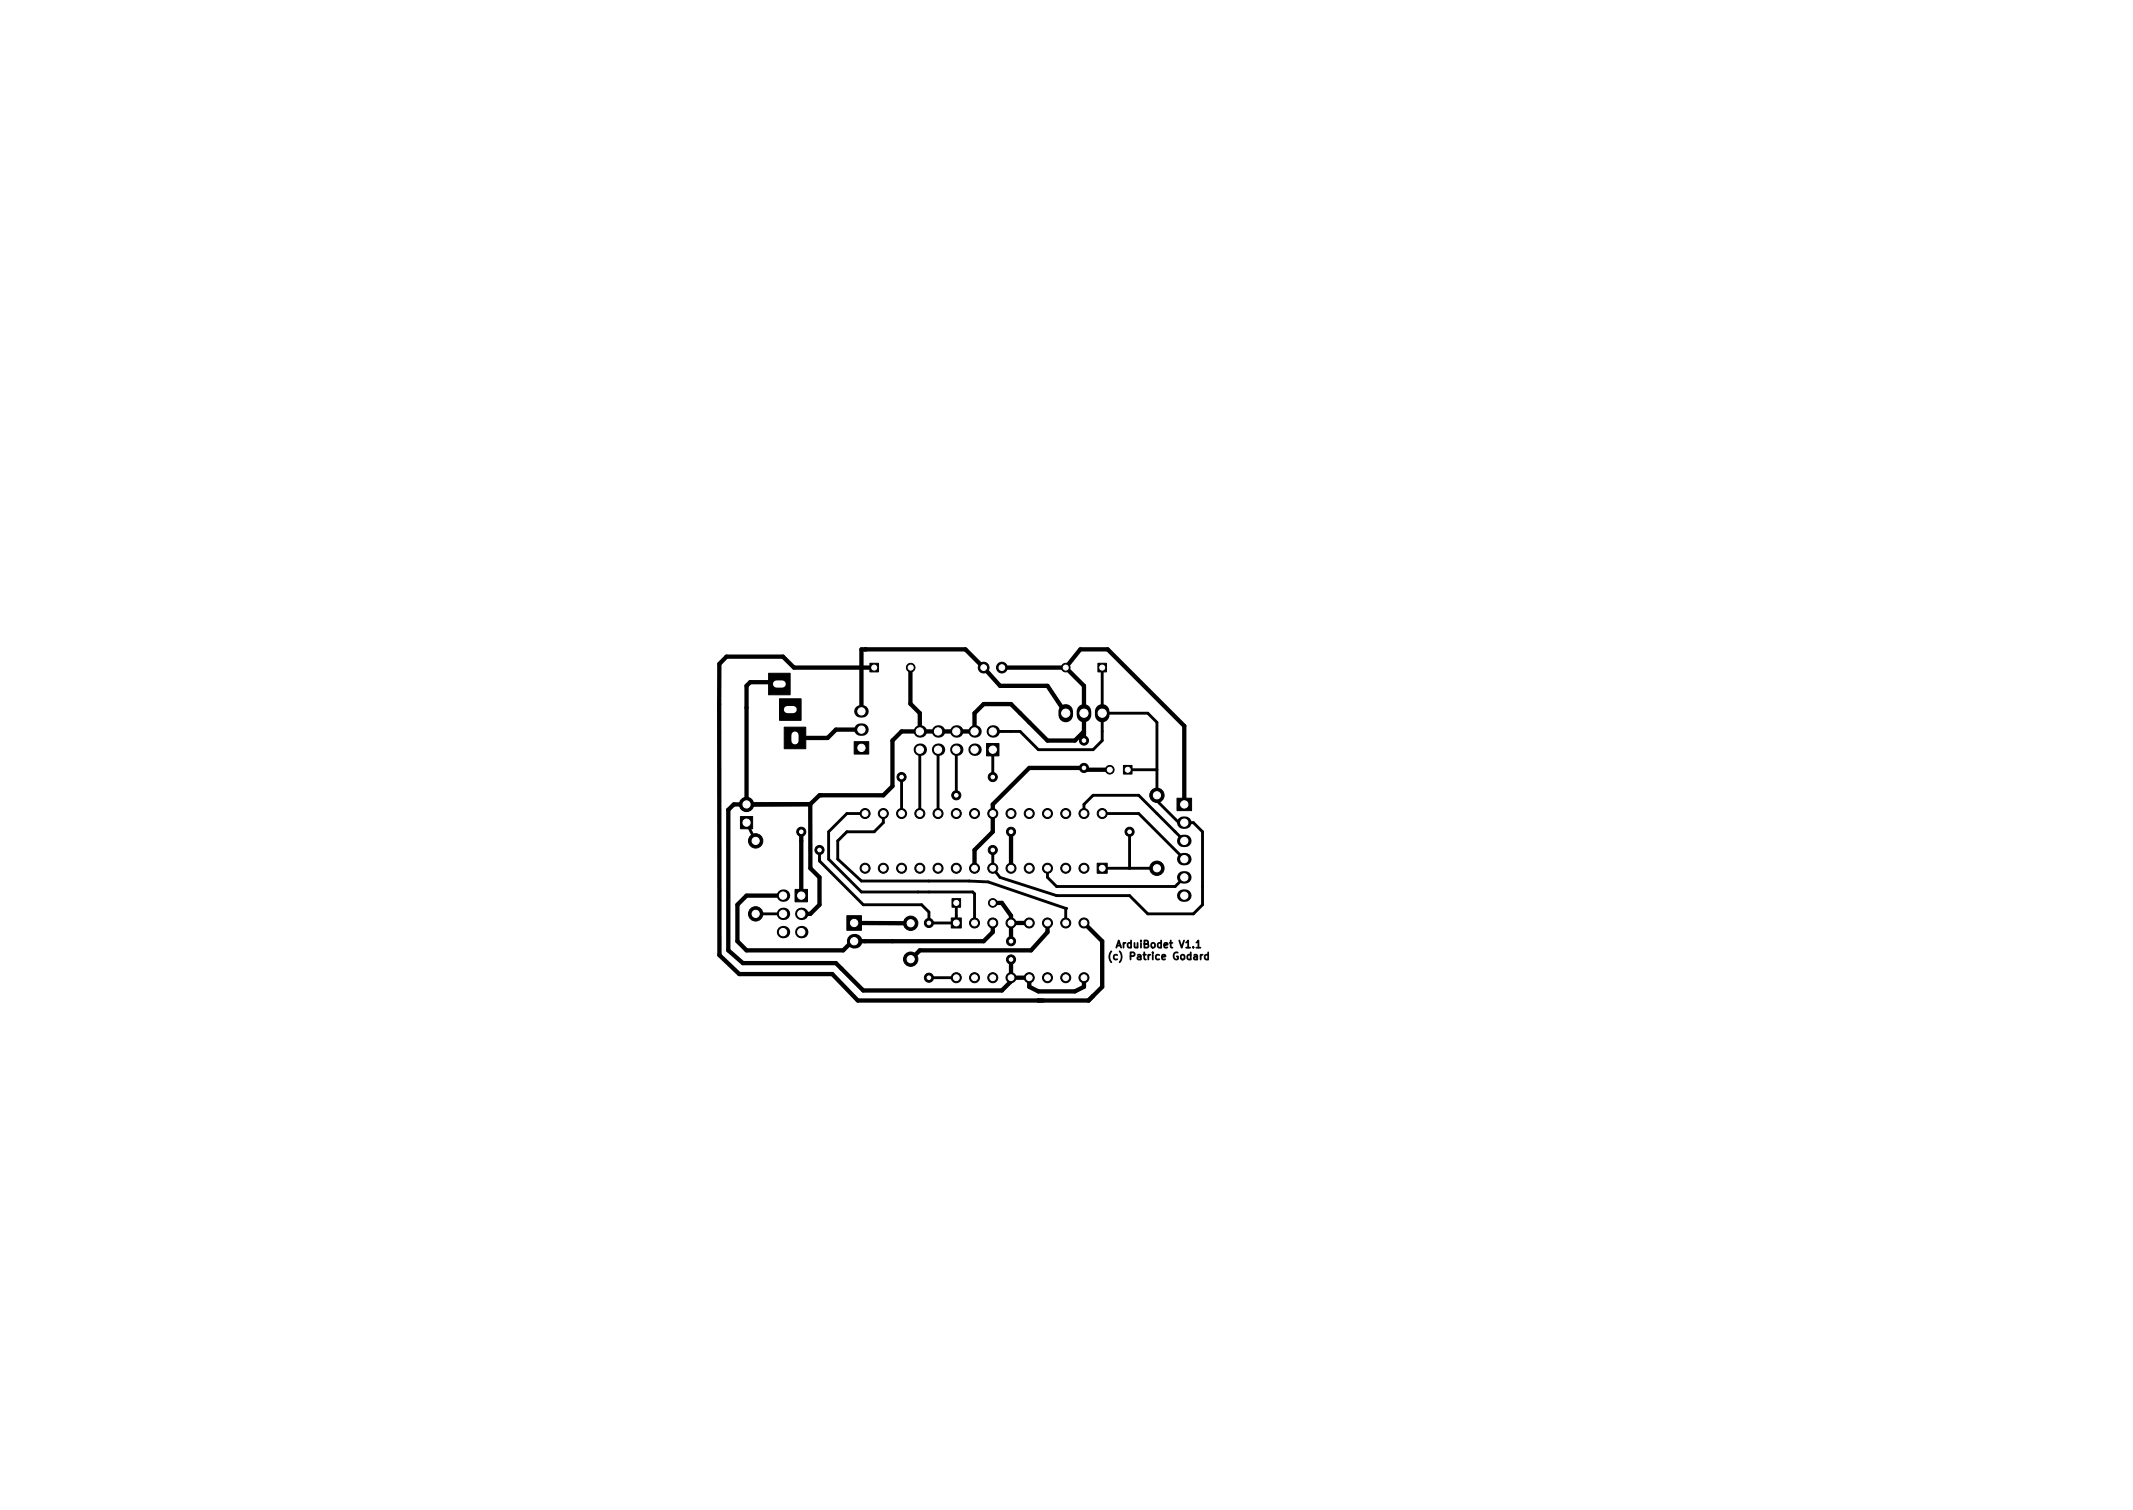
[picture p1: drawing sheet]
<svg xmlns="http://www.w3.org/2000/svg" width="297mm" height="210mm" viewBox="0 0 297 210" stroke-linecap="round" stroke-linejoin="round" font-family="sans-serif">
<g fill="none" stroke="#000" stroke-width=".25">
<path d="M154.8 132.5a1.15 1.15 0 0 0 0 1.5M155.5 132l.3-1 .3 1M155.6 131.7h.4M155.6 133l-.3-.1-.2 .2 .1 .5h.4M155.9 132.5a1.15 1.15 0 0 1 0 1.5M156.5 131.3v.7M156.7 131.3l-.2 .2M157.4 133.1h.5l.1-.2v-.2l-.6-.1v1M157.5 131.3h-.3l-.2 .2 .1 .4h.4M157.5 131v1M158 131.3v.6l.3 .1 .1-.1M158.4 131.3v.7"/>
<path d="M158.4 133h.4l.1 .6M158.9 133.2h-.4l-.1 .2 .1 .2h.4M158.9 131v.1M158.9 131.3v.7M159.2 132.9h.4M159.3 132.6v.9l.3 .1M159.4 131.4h.4l.1-.2-.1-.1-.4-.1v1h.3l.2-.1v-.3l-.2-.2M159.9 132.9v.7M160.2 132.9l-.3 .2M160.4 131.3h.3l.1 .2v.3l-.1 .2-.3-.1-.1-.1zM160.5 132.6v.1M160.5 132.9v.7"/>
<path d="M161.4 133l-.2-.1-.2 .2 .1 .5h.3M161.7 131.3h-.3l-.2 .2 .1 .4h.4M161.7 131v1M161.8 133.3l.5-.1-.1-.2-.2-.1-.2 .2 .1 .5h.3M162.1 131.6l.5-.1v-.2h-.3l-.2 .1 .1 .5h.4M162.9 131.3h.4M163 131v.8l.3 .2M164 132.7a.47 .47 0 0 0-.6 .4 .47 .47 0 0 0 .6 .5l.1-.4h-.2M164.2 131l.4 1 .3-1M164.5 133l.3-.1 .2 .2v.3l-.2 .2h-.3l-.1-.2zM165.2 131.2l.3-.2v1M165.2 132h.5"/>
<path d="M165.8 133l-.3-.1-.2 .2 .1 .5h.4M165.8 132.6v1M166.2 131.9v.1M166.3 133h.4v.6M166.6 131.2l.3-.2v1M166.6 132h.6M166.7 133.2h-.3l-.2 .2 .2 .2h.3M167.2 132.9v.7M167.5 132.9l-.3 .2M168.2 133l-.2-.1-.2 .2 .1 .5h.3M168.2 132.6v1"/>
</g>
<g fill="#000" stroke="#000" stroke-width=".14">
<path d="M107 93.7h3v3h-3zM121.1 92.4h1.2v1.2h-1.2zM152.9 92.4h1.2v1.2h-1.2zM103.1 113.7h1.7v1.7h-1.7zM109.2 101.3h3v3h-3zM108.6 97.3h3v3h-3zM118.9 103.3h2.1v1.7h-2.1zM137.4 103.5h1.7v1.8h-1.7zM156.4 106.6h1.2v1.2h-1.2zM163.9 111.1h2v1.8h-2zM110.7 123.8h1.7v1.8h-1.7zM117.9 127.5h2.1v2h-2.1z"/>
<path d="M132.5 127.8h1.4v1.4h-1.4zM132.6 125.1h1.2v1.2h-1.2zM152.8 120.2h1.4v1.4h-1.4z"/>
<circle cx="126.8" cy="93" r=".6"/>
<circle cx="137" cy="93" r=".75"/>
<circle cx="139.5" cy="93" r=".75"/>
<circle cx="148.4" cy="93" r=".6"/>
<circle cx="104" cy="112" r="1"/>
<circle cx="105.2" cy="117.1" r="1"/>
<circle cx="111.6" cy="115.8" r=".63"/>
<circle cx="114.1" cy="118.4" r=".63"/>
<circle cx="120.5" cy="113.3" r=".7"/>
<circle cx="123" cy="113.3" r=".7"/>
<circle cx="125.6" cy="108.2" r=".63"/>
<circle cx="125.6" cy="113.3" r=".7"/>
<circle cx="128.1" cy="113.3" r=".7"/>
<circle cx="130.6" cy="113.3" r=".7"/>
<circle cx="133.2" cy="110.7" r=".63"/>
<circle cx="133.2" cy="113.3" r=".7"/>
<circle cx="135.7" cy="113.3" r=".7"/>
<circle cx="138.3" cy="108.2" r=".63"/>
<circle cx="138.3" cy="118.4" r=".63"/>
<circle cx="138.3" cy="113.3" r=".7"/>
<circle cx="140.8" cy="115.8" r=".63"/>
<circle cx="140.8" cy="113.3" r=".7"/>
<circle cx="143.3" cy="113.3" r=".7"/>
<circle cx="145.9" cy="113.3" r=".7"/>
<circle cx="148.4" cy="113.3" r=".7"/>
<circle cx="151" cy="106.9" r=".63"/>
<circle cx="151" cy="103.1" r=".63"/>
<circle cx="151" cy="113.3" r=".7"/>
<circle cx="153.5" cy="113.3" r=".7"/>
<circle cx="154.5" cy="107.2" r=".6"/>
<circle cx="157.3" cy="115.8" r=".63"/>
<circle cx="161.1" cy="110.7" r="1"/>
<circle cx="105.2" cy="127.2" r="1"/>
<circle cx="120.5" cy="120.9" r=".7"/>
<circle cx="123" cy="120.9" r=".7"/>
<circle cx="125.6" cy="120.9" r=".7"/>
<circle cx="126.8" cy="128.6" r="1"/>
<circle cx="126.8" cy="133.6" r="1"/>
<circle cx="128.1" cy="120.9" r=".7"/>
<circle cx="129.4" cy="128.5" r=".63"/>
<circle cx="129.4" cy="136.1" r=".63"/>
<circle cx="130.6" cy="120.9" r=".7"/>
<circle cx="133.2" cy="120.9" r=".7"/>
<circle cx="133.2" cy="136.1" r=".7"/>
<circle cx="135.7" cy="120.9" r=".7"/>
<circle cx="135.7" cy="136.1" r=".7"/>
<circle cx="135.7" cy="128.5" r=".7"/>
<circle cx="138.3" cy="128.5" r=".7"/>
<circle cx="138.3" cy="120.9" r=".7"/>
<circle cx="138.3" cy="136.1" r=".7"/>
<circle cx="138.3" cy="125.7" r=".6"/>
<circle cx="140.8" cy="120.9" r=".7"/>
<circle cx="140.8" cy="128.5" r=".7"/>
<circle cx="140.8" cy="136.1" r=".7"/>
<circle cx="140.8" cy="131.1" r=".63"/>
<circle cx="140.8" cy="133.6" r=".63"/>
<circle cx="143.3" cy="136.1" r=".7"/>
<circle cx="143.3" cy="128.5" r=".7"/>
<circle cx="143.3" cy="120.9" r=".7"/>
<circle cx="145.9" cy="136.1" r=".7"/>
<circle cx="145.9" cy="120.9" r=".7"/>
<circle cx="145.9" cy="128.5" r=".7"/>
<circle cx="148.4" cy="136.1" r=".7"/>
<circle cx="148.4" cy="128.5" r=".7"/>
<circle cx="148.4" cy="120.9" r=".7"/>
<circle cx="151" cy="128.5" r=".7"/>
<circle cx="151" cy="120.9" r=".7"/>
<circle cx="151" cy="136.1" r=".7"/>
<circle cx="161.1" cy="120.9" r="1"/>
</g>
<g fill="#000">
<circle cx="120.5" cy="90.4" r=".3"/>
<circle cx="128.1" cy="104.4" r=".86"/>
<circle cx="128.1" cy="101.8" r=".86"/>
<circle cx="130.6" cy="101.8" r=".86"/>
<circle cx="130.6" cy="104.4" r=".86"/>
<circle cx="133.2" cy="104.4" r=".86"/>
<circle cx="133.2" cy="101.8" r=".86"/>
<circle cx="135.7" cy="104.4" r=".86"/>
<circle cx="135.7" cy="101.8" r=".86"/>
<circle cx="138.3" cy="101.8" r=".86"/>
<circle cx="164.9" cy="114.5" r=".2"/>
<circle cx="164.9" cy="117.1" r=".2"/>
<circle cx="164.9" cy="119.6" r=".2"/>
<circle cx="109" cy="124.7" r=".86"/>
<circle cx="109" cy="127.2" r=".86"/>
<circle cx="109" cy="129.8" r=".86"/>
<circle cx="111.6" cy="129.8" r=".86"/>
<circle cx="111.6" cy="127.2" r=".86"/>
<circle cx="118.9" cy="131.1" r="1.02"/>
<circle cx="135.7" cy="128.5" r=".2"/>
<circle cx="148.4" cy="126.5" r=".2"/>
</g>
<path d="M119.8 99.1h.3M119.8 101.6h.3M164.8 114.5h.3M164.8 117.1h.3M164.8 119.6h.3M164.8 122.2h.3M164.8 124.7h.3" fill="none" stroke="#000" stroke-width="1.7"/>
<path d="M148.4 99.1v.5M151 99.1v.5M153.5 99.1v.5" fill="none" stroke="#000" stroke-width="2"/>
<g fill="none" stroke="#000" stroke-width=".4">
<path d="M153.5 99.3h6.3l1.3 1.3v10.9l3.1 3h2l1.3 1.3v10.2l-1.3 1.2h-6.4l-2.5-2.5h-10.2l-7.8-2.5-1-1.3v-2.5M153.5 93v10.1l-1.3 1.3h-7.6l-2.5-2.6h-3.8M104 114.5l1.2 2.6M114.1 118.4v1.5l6.1 6.1h8.1l1.1 1v1.5h3.8v-2.8M120.5 113.3h-2.6l-2.5 2.5v3.8l4.6 4.6h15.5l.2 .3v4M123 113.3v1.2l-1.3 1.3h-3.8l-1.2 1.3v2.5l3.3 3.1h15l2.6 .1 10.8 3.7v2M125.6 108.2v5.1M128.1 104.4v8.9M130.6 104.4v8.9M133.2 104.4v6.3M138.3 104.4v3.8M151 113.3v-1.3l1.2-1.3h6.4l6.3 6.4"/>
<path d="M153.5 113.3h5.1l6.3 6.3M157 107.2h4.1M157.3 115.8v5.1M105.2 127.2h3.8M129.4 136.1h3.8M145.9 120.9v1.3l1.2 1.2h16.6l1.2-1.2M153.5 120.9h7.6"/>
</g>
<g fill="none" stroke="#000" stroke-width=".6">
<path d="M107.3 95h-2.8l-.5 .5v16.5M120 99.1v-8.7h14.4l2.6 2.6 2.3 2.5h6.6l2.5 3.8M121.7 93h-11.1l-1.6-1.6h-7.8l-1 1.1v40.5l2.7 2.6h13l3.6 3.7h32.1l1.9-1.9v-6.3l-2.5-2.6M126.8 93v5l1.3 1.3v2.5M139.5 92.9l8.9 .1M148.4 93l2.6 2.5v7.6M148.4 93l2-2.6h3.9l10.6 10.7v10.9M104 112h-1.8l-.8 .8v19.5l2.1 1.8h12.9l3.8 3.8h19.3l1.3-1.3v-3M104 112h.1M111.6 115.8v8.9M112.8 112l.1 8.9 1.2 1.3v3.8l-1.2 1.2h-1.3M112.8 112h.1"/>
<path d="M112.8 112h-8.8M120 101.6h-3.6l-1.2 1.2h-3.5M140.8 115.8v5.1M151 101.8l-1.3 1.3h-3.8l-5.1-5.1h-3.8l-1.3 1.3v2.5h-10.1l-1.3 1.3v6.4l-1.3 1.2h-8.9l-1.3 1.3M154.5 107.2h-3.3l-.2-.3h-7.7l-5 5.1v3.8l-2.6 2.6v2.5M109 124.7h-5l-1.3 1.3v5.1l1.3 1.2h13.4l1.3-1.2h18.3l1.3-1.3v-1.3M118.9 128.5l7.9 .1M138.3 125.7h1.2l1.3 1.8v3.6M140.8 136.1h2.5v1.3l1.3 .6h5.1l1.3-.6v-1.3M140.8 128.5h2.5M145.9 128.5v1.3l-2.3 2.5h-15.5l-1.3 1.3"/>
</g>
<g fill="#fff" stroke="#fff" stroke-width=".14">
<circle cx="138.3" cy="118.4" r=".25"/>
<circle cx="114.1" cy="118.4" r=".25"/>
<circle cx="129.4" cy="128.5" r=".25"/>
<circle cx="129.4" cy="136.1" r=".25"/>
<circle cx="151" cy="103.1" r=".25"/>
<circle cx="151" cy="106.9" r=".25"/>
<circle cx="140.8" cy="131.1" r=".25"/>
<circle cx="140.8" cy="133.6" r=".25"/>
<circle cx="111.6" cy="115.8" r=".25"/>
<circle cx="140.8" cy="115.8" r=".25"/>
<circle cx="133.2" cy="110.7" r=".25"/>
<circle cx="157.3" cy="115.8" r=".25"/>
<circle cx="138.3" cy="108.2" r=".25"/>
<circle cx="125.6" cy="108.2" r=".25"/>
<circle cx="133.2" cy="128.5" r=".41"/>
<circle cx="135.7" cy="128.5" r=".41"/>
<circle cx="138.3" cy="128.5" r=".41"/>
<circle cx="140.8" cy="128.5" r=".41"/>
<circle cx="143.3" cy="128.5" r=".41"/>
<circle cx="145.9" cy="128.5" r=".41"/>
<circle cx="148.4" cy="128.5" r=".41"/>
<circle cx="151" cy="128.5" r=".41"/>
<circle cx="151" cy="136.1" r=".41"/>
<circle cx="148.4" cy="136.1" r=".41"/>
<circle cx="145.9" cy="136.1" r=".41"/>
<circle cx="143.3" cy="136.1" r=".41"/>
<circle cx="140.8" cy="136.1" r=".41"/>
<circle cx="138.3" cy="136.1" r=".41"/>
<circle cx="135.7" cy="136.1" r=".41"/>
<circle cx="133.2" cy="136.1" r=".41"/>
<circle cx="151" cy="120.9" r=".41"/>
<circle cx="148.4" cy="120.9" r=".41"/>
<circle cx="145.9" cy="120.9" r=".41"/>
<circle cx="143.3" cy="120.9" r=".41"/>
<circle cx="140.8" cy="120.9" r=".41"/>
<circle cx="138.3" cy="120.9" r=".41"/>
<circle cx="135.7" cy="120.9" r=".41"/>
<circle cx="133.2" cy="120.9" r=".41"/>
<circle cx="130.6" cy="120.9" r=".41"/>
<circle cx="128.1" cy="120.9" r=".41"/>
<circle cx="125.6" cy="120.9" r=".41"/>
<circle cx="123" cy="120.9" r=".41"/>
<circle cx="120.5" cy="120.9" r=".41"/>
<circle cx="153.5" cy="120.9" r=".41"/>
<circle cx="120.5" cy="113.3" r=".41"/>
<circle cx="123" cy="113.3" r=".41"/>
<circle cx="125.6" cy="113.3" r=".41"/>
<circle cx="128.1" cy="113.3" r=".41"/>
<circle cx="130.6" cy="113.3" r=".41"/>
<circle cx="133.2" cy="113.3" r=".41"/>
<circle cx="135.7" cy="113.3" r=".41"/>
<circle cx="138.3" cy="113.3" r=".41"/>
<circle cx="140.8" cy="113.3" r=".41"/>
<circle cx="143.3" cy="113.3" r=".41"/>
<circle cx="145.9" cy="113.3" r=".41"/>
<circle cx="148.4" cy="113.3" r=".41"/>
<circle cx="151" cy="113.3" r=".41"/>
<circle cx="153.5" cy="113.3" r=".41"/>
<circle cx="157" cy="107.2" r=".35"/>
<circle cx="154.5" cy="107.2" r=".35"/>
<circle cx="104" cy="114.5" r=".5"/>
<circle cx="104" cy="112" r=".5"/>
<circle cx="138.3" cy="104.4" r=".51"/>
<circle cx="138.3" cy="101.8" r=".51"/>
<circle cx="135.7" cy="104.4" r=".51"/>
<circle cx="135.7" cy="101.8" r=".51"/>
<circle cx="133.2" cy="104.4" r=".51"/>
<circle cx="133.2" cy="101.8" r=".51"/>
<circle cx="130.6" cy="104.4" r=".51"/>
<circle cx="130.6" cy="101.8" r=".51"/>
<circle cx="128.1" cy="104.4" r=".51"/>
<circle cx="128.1" cy="101.8" r=".51"/>
<circle cx="118.9" cy="128.5" r=".51"/>
<circle cx="118.9" cy="131.1" r=".51"/>
<circle cx="161.1" cy="110.7" r=".5"/>
<circle cx="161.1" cy="120.9" r=".5"/>
<circle cx="105.2" cy="117.1" r=".5"/>
<circle cx="105.2" cy="127.2" r=".5"/>
<circle cx="120" cy="104.1" r=".51"/>
<circle cx="120" cy="101.6" r=".51"/>
<circle cx="120" cy="99.1" r=".51"/>
<circle cx="139.5" cy="93" r=".4"/>
<circle cx="137" cy="93" r=".4"/>
<circle cx="151" cy="99.3" r=".57"/>
<circle cx="153.5" cy="99.3" r=".57"/>
<circle cx="148.4" cy="99.3" r=".57"/>
<circle cx="111.6" cy="124.7" r=".51"/>
<circle cx="111.6" cy="127.2" r=".51"/>
<circle cx="109" cy="124.7" r=".51"/>
<circle cx="109" cy="127.2" r=".51"/>
<circle cx="111.6" cy="129.8" r=".51"/>
<circle cx="109" cy="129.8" r=".51"/>
<circle cx="112.9" cy="90.2" r="1.5"/>
<circle cx="113.9" cy="138.4" r="1.5"/>
<circle cx="164.7" cy="95.2" r="1.5"/>
<circle cx="164.4" cy="136.6" r="1.5"/>
<circle cx="126.8" cy="128.6" r=".5"/>
<circle cx="126.8" cy="133.6" r=".5"/>
<circle cx="164.9" cy="112" r=".51"/>
<circle cx="164.9" cy="114.5" r=".51"/>
<circle cx="164.9" cy="117.1" r=".51"/>
<circle cx="164.9" cy="119.6" r=".51"/>
<circle cx="164.9" cy="122.2" r=".51"/>
<circle cx="164.9" cy="124.7" r=".51"/>
<circle cx="153.5" cy="93" r=".35"/>
<circle cx="148.4" cy="93" r=".35"/>
<circle cx="133.2" cy="125.7" r=".35"/>
<circle cx="138.3" cy="125.7" r=".35"/>
<circle cx="121.7" cy="93" r=".35"/>
<circle cx="126.8" cy="93" r=".35"/>
</g>
<path d="M108.1 95.2h.8M109.7 98.8h.8M110.7 102.4v.8" fill="none" stroke="#fff" stroke-width="1"/>
</svg>
